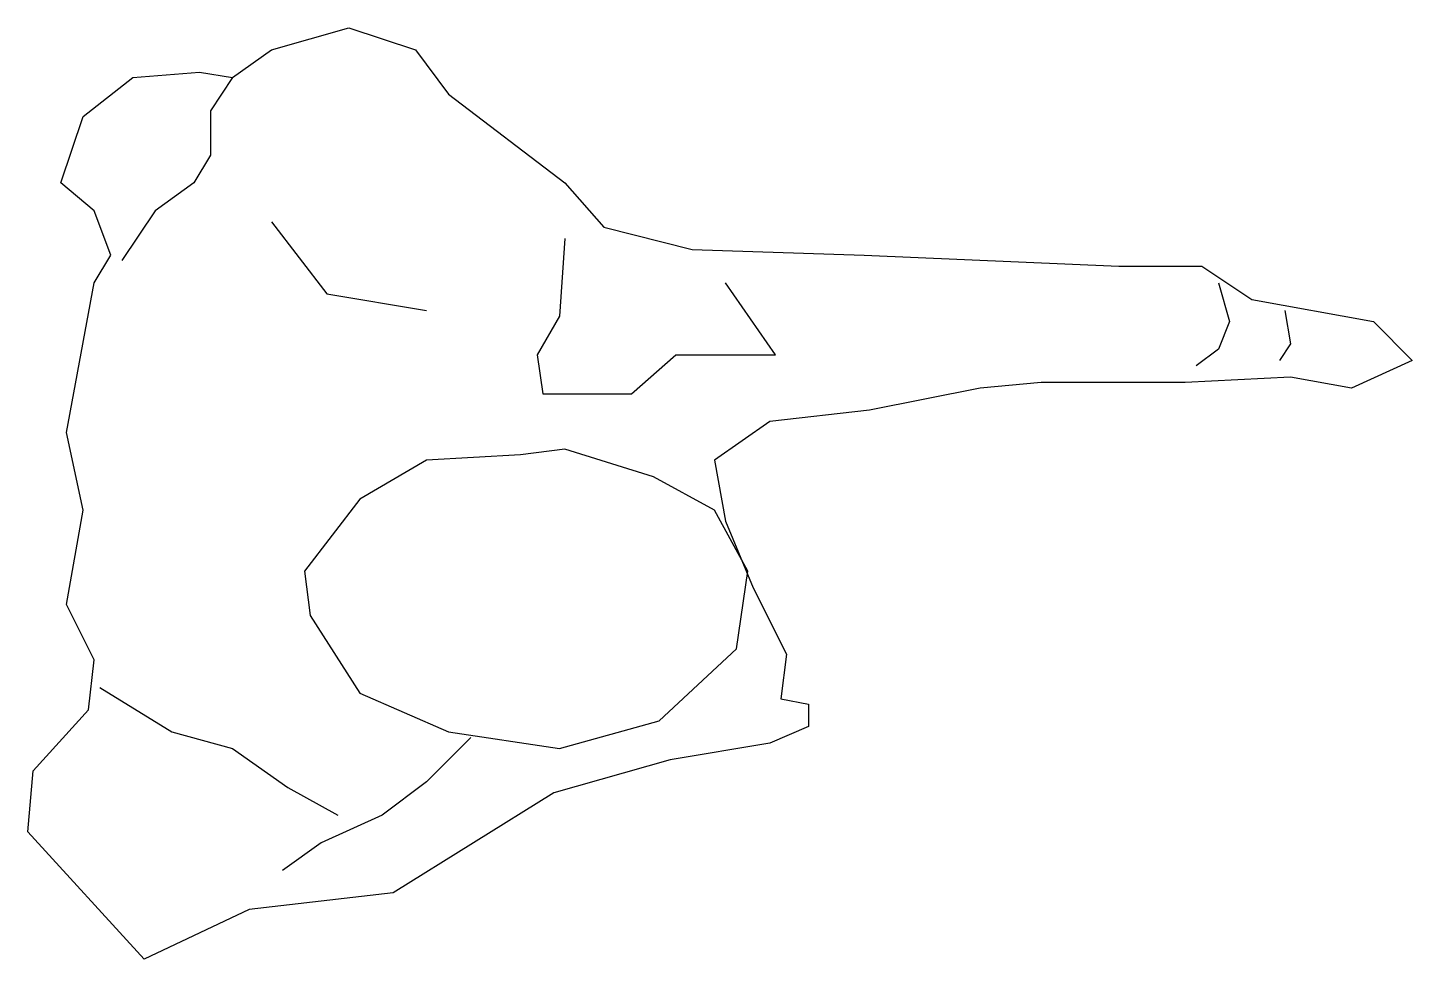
# Model space of a CAD drawing. Extents: x 273.7 to 311.4, y 171.3 to 196.6.
import ezdxf

# ---------------------------------------------------------------- set-up
doc = ezdxf.new("R2010")
doc.units = 0
doc.layers.get('0').update_dxf_attribs({"linetype": 'CONTINUOUS'})

msp = doc.modelspace()

# ---------------------------------------------------------------- linework, layer by layer
at = {"color": 0}
for points in [[(276.00008, 190.463686), (275.548615, 191.668394), (274.645686, 192.421337), (275.247639, 194.228399), (276.602033, 195.282519), (278.407893, 195.433107), (279.310822, 195.282519), (280.36424, 196.035461), (282.471076, 196.637815), (284.276936, 196.035461), (285.179865, 194.830753), (288.340119, 192.421337), (289.393537, 191.216629), (291.80135, 190.614275), (296.466487, 190.463686), (303.388948, 190.162509), (305.646272, 190.162509), (307.000667, 189.258978), (310.311409, 188.656624), (311.364827, 187.602504), (309.709456, 186.849562), (308.054085, 187.150739), (305.194807, 187.00015), (301.282112, 187.00015), (299.626741, 186.849562), (296.616975, 186.247208), (293.908186, 185.946031), (292.403303, 184.891911), (292.70428, 183.235437), (293.456721, 181.428375), (294.359651, 179.621313), (294.209163, 178.416605), (294.961604, 178.266016), (294.961604, 177.663662), (293.908186, 177.211897), (291.199397, 176.760131), (288.039143, 175.8566), (283.674983, 173.146007), (279.762287, 172.694241), (276.90301, 171.338944), (273.742756, 174.80248), (273.893244, 176.458954), (275.398127, 178.115428), (275.548615, 179.470724), (274.796174, 180.976609), (275.247639, 183.536614), (274.796174, 185.644853), (275.548615, 189.710743)], [(287.136213, 185.042499), (284.577912, 184.891911), (282.772053, 183.837791), (281.26717, 181.880141), (281.417658, 180.675432), (282.772053, 178.567193), (285.179865, 177.513074), (288.189631, 177.061308), (290.89842, 177.814251), (293.005256, 179.771901), (293.306233, 181.880141), (292.403303, 183.536614), (290.747932, 184.440145), (288.340119, 185.193088)]]:
    msp.add_lwpolyline(points, close=True, dxfattribs=at)
for points in [[(279.310822, 195.282519), (278.708869, 194.378987), (278.708869, 193.174279), (278.257404, 192.421337), (277.203986, 191.668394), (276.301057, 190.313097)], [(280.36424, 191.367217), (281.869123, 189.409566), (284.577912, 188.957801)], [(288.340119, 190.915452), (288.189631, 188.807212), (287.587678, 187.753093), (287.738166, 186.698973), (290.145979, 186.698973), (291.349885, 187.753093), (292.70428, 187.753093), (294.058674, 187.753093), (292.70428, 189.710743)], [(306.097737, 189.710743), (306.398714, 188.656624), (306.097737, 187.903681), (305.495784, 187.451916)], [(307.903596, 188.957801), (308.054085, 188.05427), (307.753108, 187.602504)], [(275.699104, 178.717782), (277.655451, 177.513074), (279.310822, 177.061308), (280.815705, 176.007188), (282.1701, 175.254246)], [(285.781819, 177.362485), (284.577912, 176.157777), (283.374006, 175.254246), (281.718635, 174.501303), (280.665217, 173.748361)]]:
    msp.add_lwpolyline(points, dxfattribs=at)

doc.saveas('drawing.dxf')
